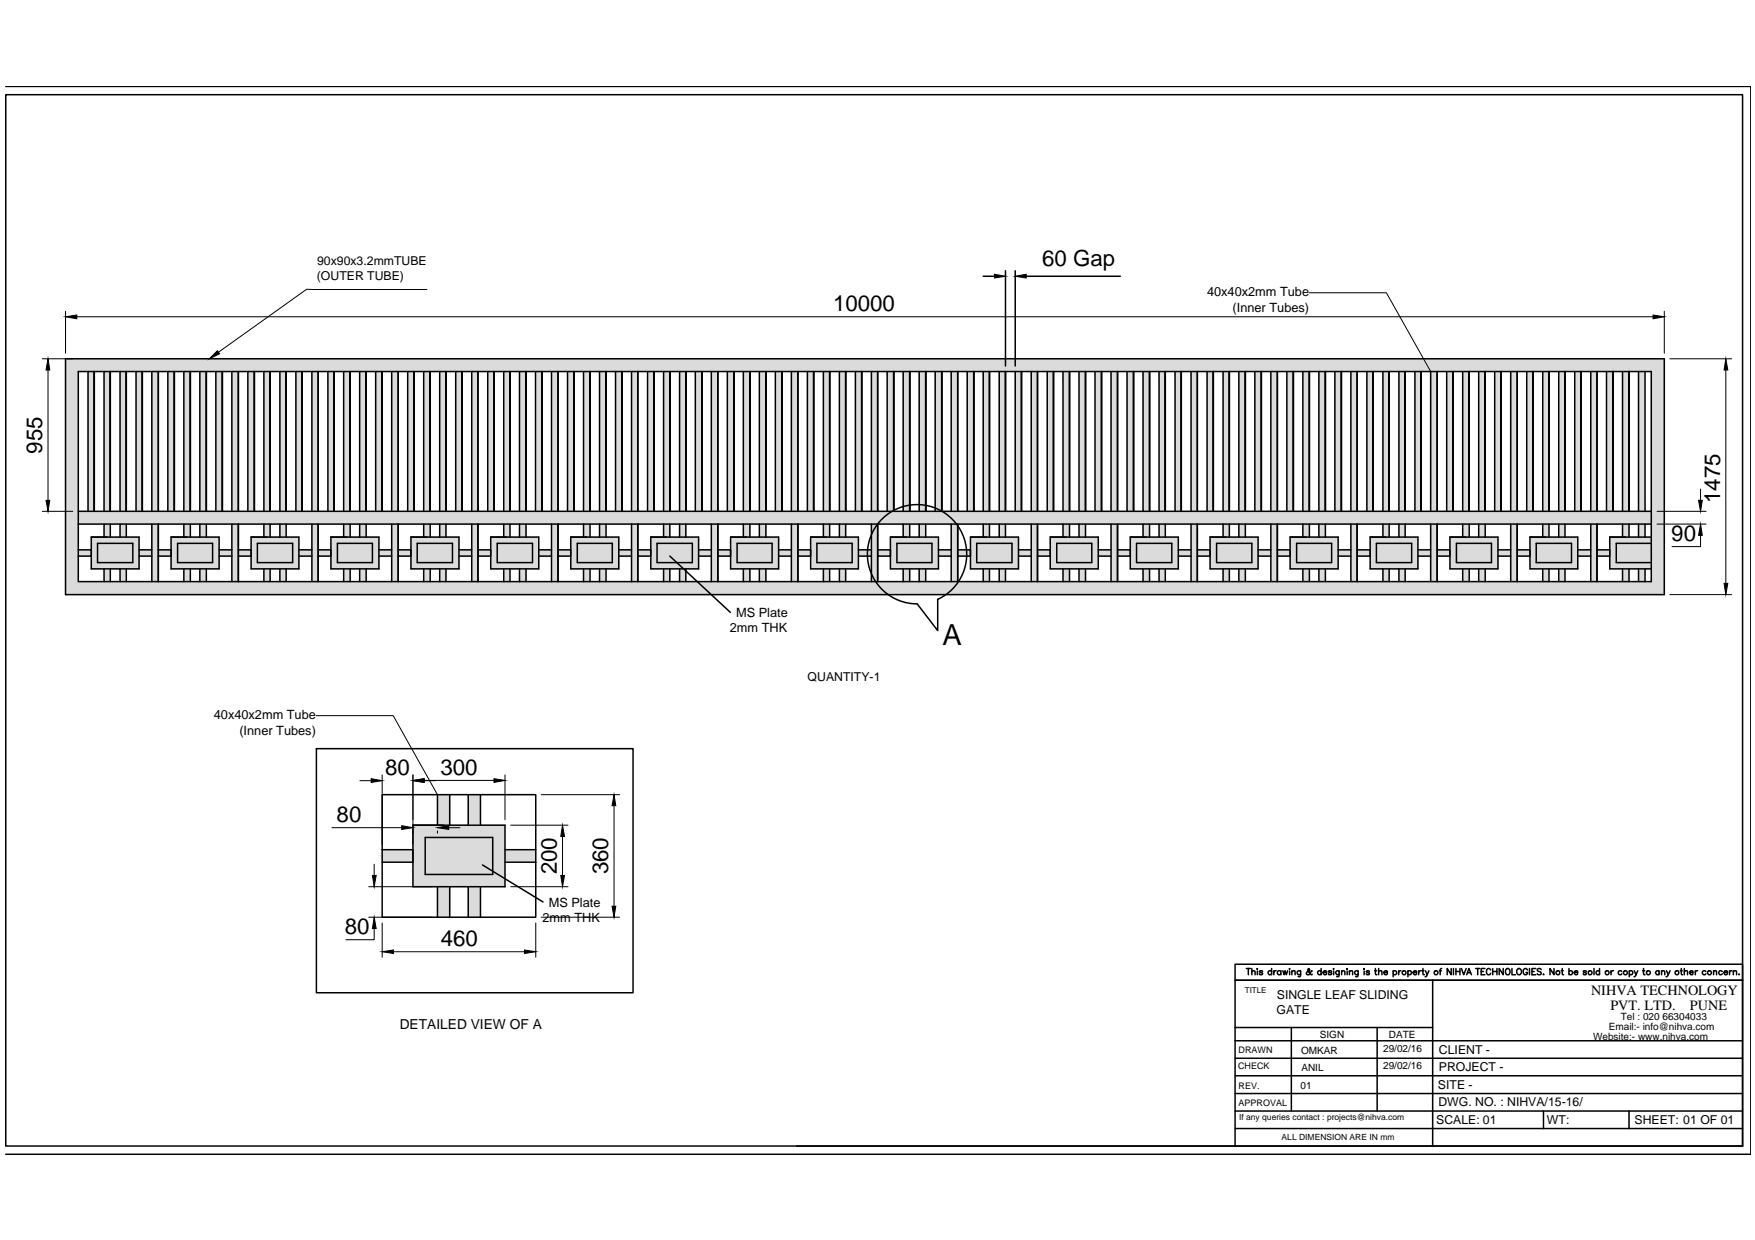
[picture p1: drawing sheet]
<svg xmlns="http://www.w3.org/2000/svg" width="297mm" height="210mm" viewBox="0 0 297 210" stroke-linecap="round" stroke-linejoin="round" font-family="sans-serif">
<defs><g id="words">
<text font-size="4.9" x="159.5" y="109.2">A</text>
<g font-size="3.8">
<text x="176.4" y="45">60 Gap</text>
<text x="141" y="52.6">10000</text>
<text x="7.1" y="76.8" transform="rotate(-90 7.1 76.8)">955</text>
<text x="291.1" y="85.2" transform="rotate(-90 291.1 85.2)">1475</text>
<text x="282.9" y="91.5">90</text>
<text x="65.2" y="131.1">80</text>
<text x="74.5" y="131.1">300</text>
<text x="57" y="139.1">80</text>
<text x="94.2" y="148" transform="rotate(-90 94.2 148)">200</text>
<text x="102.9" y="148" transform="rotate(-90 102.9 148)">360</text>
<text x="58.4" y="158.1">80</text>
<text x="74.6" y="160.1">460</text>
</g>
<g font-size="2.4">
<text x="269.3" y="168.4">NIHVA TECHNOLOGY</text>
<text x="272.6" y="171">PVT. LTD.</text>
<text x="286" y="171">PUNE</text>
</g>
<text font-size="2.3" x="67.6" y="174.1">DETAILED VIEW OF A</text>
<g font-size="2.2">
<text x="204.3" y="50.1">40x40x2mm Tube</text>
<text x="208.6" y="52.7">(Inner Tubes)</text>
<text x="123.5" y="107">2mm THK</text>
<text x="124.6" y="104.5">MS Plate</text>
<text x="36.2" y="121.7">40x40x2mm Tube</text>
<text x="40.5" y="124.4">(Inner Tubes)</text>
<text x="92.9" y="153.5">MS Plate</text>
<text x="91.8" y="156.1">2mm THK</text>
</g>
<g font-size="2.1">
<text x="53.6" y="47.4">(OUTER TUBE)</text>
<text x="53.7" y="44.9">90x90x3.2mmTUBE</text>
<text x="136.7" y="115.2">QUANTITY-1</text>
<text x="216.1" y="171.7">GATE</text>
<text x="216.1" y="169.1">SINGLE LEAF SLIDING</text>
<text x="243.5" y="178.4">CLIENT -</text>
<text x="243.4" y="184.3">SITE -</text>
<text x="243.5" y="181.3">PROJECT -</text>
<text x="243.1" y="190.3">SCALE: 01</text>
<text x="243.5" y="187.3">DWG. NO. : NIHVA/15-16/</text>
<text x="261.8" y="190.2">WT:</text>
<text x="276.6" y="190.3">SHEET: 01 OF 01</text>
</g>
<g font-size="1.7">
<text x="274.3" y="172.7">Tel : 020 66304033</text>
<text x="220.2" y="178.3">OMKAR</text>
<text x="223.4" y="175.8">SIGN</text>
<text x="234.1" y="178">29/02/16</text>
<text x="235.1" y="175.7">DATE</text>
<text x="269.6" y="176">Website:- www.nihva.com</text>
<text x="272.3" y="174.4">Email:- info@nihva.com</text>
<text x="220.1" y="184.4">01</text>
<text x="220.3" y="181.3">ANIL</text>
<text x="234.1" y="181">29/02/16</text>
</g>
<g font-size="1.5">
<text x="209.6" y="178.3">DRAWN</text>
<text x="209.5" y="180.9">CHECK</text>
<text x="209.6" y="184.3">REV.</text>
<text x="209.6" y="187.2">APPROVAL</text>
</g>
<g font-size="1.4">
<text x="210.7" y="168">TITLE</text>
<text x="209.7" y="189.6">If any queries contact : projects@nihva.com</text>
<text x="216.9" y="193">ALL DIMENSION ARE IN mm</text>
</g>
</g></defs>
<!-- layer: 0 -->
<g fill="#dbdbdb" stroke="#dbdbdb" stroke-width=".17">
<path d="M155.6 85.5h.5z"/>
<path d="M153.8 85.6l.2-.1z"/>
<path d="M156.1 85.5h.6z"/>
<path d="M152.9 85.6h.5l-.5 .2z"/>
<path d="M158.3 86l.5 .3h-.5z"/>
<path d="M158.8 86.3h.6v.2z"/>
<path d="M147.5 89.7h.5l-.5 1z"/>
<path d="M147.5 97l.3 .8h-.3z"/>
<path d="M83.4 147.5l.9 .5h-.9z"/>
<path d="M83.4 147.5h2.1v.5z"/>
<path d="M241 60.7l1.1 2.2h39.6zM241 60.7h40.7v2.2z"/>
<path d="M11.1 60.7v2.2h231zM11.1 60.7h229.9l1.1 2.2z"/>
<path d="M279.5 62.9v23.7h2.2zM279.5 62.9h2.2v23.7z"/>
<path d="M11.1 62.9v23.7h2.2zM11.1 62.9h2.2v23.7z"/>
<path d="M159.4 86.6l1 .6h119.1zM159.4 86.6h120.1v.6z"/>
<path d="M150.1 87.2h10.3l-9.4-.6zM151 86.6h8.4l1 .6z"/>
<path d="M13.3 86.6v.6h136.8zM13.3 86.6h137.7l-.9 .6z"/>
<path d="M160.4 87.2l.8 .7h118.3zM160.4 87.2h119.1v.7z"/>
<path d="M149.3 87.9h11.9l-11.1-.7zM150.1 87.2h10.3l.8 .7z"/>
<path d="M13.3 87.2v.7h136zM13.3 87.2h136.8l-.8 .7z"/>
<path d="M279.5 86.6v2.1h2.2zM279.5 86.6h2.2v2.1z"/>
<path d="M161.2 87.9l.7 .8h117.6zM161.2 87.9h118.3v.8z"/>
<path d="M149.3 87.9l-.7 .8h13.3zM149.3 87.9h11.9l.7 .8z"/>
<path d="M13.3 87.9v.8h135.3zM13.3 87.9h136l-.7 .8z"/>
<path d="M11.1 86.6v2.1h2.2zM11.1 86.6h2.2v2.1z"/>
<path d="M279.5 88.7v9.8h2.2zM279.5 88.7h2.2v9.8z"/>
<path d="M11.1 88.7v9.8h2.2zM11.1 88.7h2.2v9.8z"/>
<path d="M162.2 98.5l-.6 .8h120.1zM162.2 98.5h119.5v.8z"/>
<path d="M148.3 98.5l.5 .8h12.8zM148.3 98.5h13.9l-.6 .8z"/>
<path d="M118.1 98.5l.8 .8h29.9zM118.1 98.5h30.2l.5 .8z"/>
<path d="M161.6 99.3l-.7 .7h120.8zM161.6 99.3h120.1v.7z"/>
<path d="M148.8 99.3l.8 .7h11.3zM148.8 99.3h12.8l-.7 .7z"/>
<path d="M118.9 99.3l.8 .7h29.9zM118.9 99.3h29.9l.8 .7z"/>
<path d="M160.1 100.7h121.6l-120.8-.7zM160.9 100h120.8v.7z"/>
<path d="M149.6 100l.7 .7h9.8zM149.6 100h11.3l-.8 .7z"/>
<path d="M119.7 100l.7 .7h29.9zM119.7 100h29.9l.7 .7z"/>
<path d="M11.1 98.5v2.2h109.3zM11.1 98.5h107l2.3 2.2z"/>
<path d="M155.6 62.9v22.6h1.1zM155.6 62.9h1.1v22.6z"/>
<path d="M155.6 85.5h1.1zM155.6 85.5h1.1z"/>
<path d="M156.1 85.5h.6zM156.5 85.5l.2 .1z"/>
<path d="M155.6 85.5h.9zM155.6 85.5h.9z"/>
<path d="M152.9 62.9v22.6h1.1zM152.9 62.9h1.1v22.6z"/>
<path d="M155.6 85.5l1.1 .1zM155.6 85.5l1.1 .1z"/>
<path d="M152.9 85.5l.9 .1zM152.9 85.5h1.1z"/>
<path d="M153.4 85.6h.6zM153.8 85.6h.2z"/>
<path d="M152.9 85.6h.5zM152.9 85.6h.9z"/>
<path d="M152.9 85.8h1.1l-.6-.2zM153.4 85.6h.6v.2z"/>
<path d="M158.3 62.9v23.1h1.1zM158.3 62.9h1.1v23.1z"/>
<path d="M158.3 86l.5 .3h.6zM158.3 86h1.1v.3z"/>
<path d="M150.2 62.9v23.5h1.1zM150.2 62.9h1.1v23.5z"/>
<path d="M159.3 86.5h.1zM158.8 86.3l.6 .2z"/>
<path d="M158.3 86.3v.2h1zM158.3 86.3h.5l.5 .2z"/>
<path d="M150.2 86.4l.9 .1zM150.2 86.4h1.1l-.2 .1z"/>
<path d="M158.3 86.5h1.1zM158.3 86.5h1.1z"/>
<path d="M277.3 62.9v23.7h1.1zM277.3 62.9h1.1v23.7z"/>
<path d="M274.6 62.9v23.7h1.1zM274.6 62.9h1.1v23.7z"/>
<path d="M271.9 62.9v23.7h1.1zM271.9 62.9h1.1v23.7z"/>
<path d="M269.2 62.9v23.7h1.1zM269.2 62.9h1.1v23.7z"/>
<path d="M266.5 62.9v23.7h1.1zM266.5 62.9h1.1v23.7z"/>
<path d="M263.8 62.9v23.7h1.1zM263.8 62.9h1.1v23.7z"/>
<path d="M261.1 62.9v23.7h1.1zM261.1 62.9h1.1v23.7z"/>
<path d="M258.4 62.9v23.7h1.1zM258.4 62.9h1.1v23.7z"/>
<path d="M255.7 62.9v23.7h1.1zM255.7 62.9h1.1v23.7z"/>
<path d="M253 62.9v23.7h1.1zM253 62.9h1.1v23.7z"/>
<path d="M250.3 62.9v23.7h1.1zM250.3 62.9h1.1v23.7z"/>
<path d="M247.6 62.9v23.7h1.1zM247.6 62.9h1.1v23.7z"/>
<path d="M244.9 62.9v23.7h1.1zM244.9 62.9h1.1v23.7z"/>
<path d="M242.1 62.9v23.7h1.1zM242.1 62.9h1.1v23.7z"/>
<path d="M239.5 62.9v23.7h1zM239.5 62.9h1v23.7z"/>
<path d="M236.8 62.9v23.7h1zM236.8 62.9h1v23.7z"/>
<path d="M234.1 62.9v23.7h1zM234.1 62.9h1v23.7z"/>
<path d="M231.4 62.9v23.7h1zM231.4 62.9h1v23.7z"/>
<path d="M228.6 62.9v23.7h1.1zM228.6 62.9h1.1v23.7z"/>
<path d="M225.9 62.9v23.7h1.1zM225.9 62.9h1.1v23.7z"/>
<path d="M223.2 62.9v23.7h1.1zM223.2 62.9h1.1v23.7z"/>
<path d="M220.5 62.9v23.7h1.1zM220.5 62.9h1.1v23.7z"/>
<path d="M217.8 62.9v23.7h1.1zM217.8 62.9h1.1v23.7z"/>
<path d="M215.1 62.9v23.7h1.1zM215.1 62.9h1.1v23.7z"/>
<path d="M212.4 62.9v23.7h1.1zM212.4 62.9h1.1v23.7z"/>
<path d="M209.7 62.9v23.7h1.1zM209.7 62.9h1.1v23.7z"/>
<path d="M207 62.9v23.7h1.1zM207 62.9h1.1v23.7z"/>
<path d="M204.3 62.9v23.7h1.1zM204.3 62.9h1.1v23.7z"/>
<path d="M201.6 62.9v23.7h1zM201.6 62.9h1v23.7z"/>
<path d="M198.9 62.9v23.7h1zM198.9 62.9h1v23.7z"/>
<path d="M196.2 62.9v23.7h1zM196.2 62.9h1v23.7z"/>
<path d="M193.5 62.9v23.7h1.1zM193.5 62.9h1.1v23.7z"/>
<path d="M190.8 62.9v23.7h1.1zM190.8 62.9h1.1v23.7z"/>
<path d="M188 62.9v23.7h1.1zM188 62.9h1.1v23.7z"/>
<path d="M185.3 62.9v23.7h1.1zM185.3 62.9h1.1v23.7z"/>
<path d="M182.6 62.9v23.7h1.1zM182.6 62.9h1.1v23.7z"/>
<path d="M179.9 62.9v23.7h1.1zM179.9 62.9h1.1v23.7z"/>
<path d="M177.2 62.9v23.7h1.1zM177.2 62.9h1.1v23.7z"/>
<path d="M174.5 62.9v23.7h1.1zM174.5 62.9h1.1v23.7z"/>
<path d="M171.8 62.9v23.7h1.1zM171.8 62.9h1.1v23.7z"/>
<path d="M169.1 62.9v23.7h1.1zM169.1 62.9h1.1v23.7z"/>
<path d="M166.4 62.9v23.7h1.1zM166.4 62.9h1.1v23.7z"/>
<path d="M163.7 62.9v23.7h1.1zM163.7 62.9h1.1v23.7z"/>
<path d="M161 62.9v23.7h1.1zM161 62.9h1.1v23.7z"/>
<path d="M158.3 86.5l1.1 .1zM158.3 86.5l1.1 .1z"/>
<path d="M155.6 85.6v1h1.1zM155.6 85.6h1.1v1z"/>
<path d="M152.9 85.8v.8h1.1zM152.9 85.8h1.1v.8z"/>
<path d="M150.2 86.5l.8 .1zM150.2 86.5h.9z"/>
<path d="M147.5 62.9v23.7h1zM147.5 62.9h1v23.7z"/>
<path d="M144.8 62.9v23.7h1zM144.8 62.9h1v23.7z"/>
<path d="M142.1 62.9v23.7h1zM142.1 62.9h1v23.7z"/>
<path d="M139.4 62.9v23.7h1zM139.4 62.9h1v23.7z"/>
<path d="M136.7 62.9v23.7h1zM136.7 62.9h1v23.7z"/>
<path d="M133.9 62.9v23.7h1.1zM133.9 62.9h1.1v23.7z"/>
<path d="M131.2 62.9v23.7h1.1zM131.2 62.9h1.1v23.7z"/>
<path d="M128.5 62.9v23.7h1.1zM128.5 62.9h1.1v23.7z"/>
<path d="M125.8 62.9v23.7h1.1zM125.8 62.9h1.1v23.7z"/>
<path d="M123.1 62.9v23.7h1.1zM123.1 62.9h1.1v23.7z"/>
<path d="M120.4 62.9v23.7h1.1zM120.4 62.9h1.1v23.7z"/>
<path d="M117.7 62.9v23.7h1.1zM117.7 62.9h1.1v23.7z"/>
<path d="M115 62.9v23.7h1.1zM115 62.9h1.1v23.7z"/>
<path d="M112.3 62.9v23.7h1.1zM112.3 62.9h1.1v23.7z"/>
<path d="M109.6 62.9v23.7h1.1zM109.6 62.9h1.1v23.7z"/>
<path d="M106.9 62.9v23.7h1.1zM106.9 62.9h1.1v23.7z"/>
<path d="M104.2 62.9v23.7h1zM104.2 62.9h1v23.7z"/>
<path d="M101.5 62.9v23.7h1.1zM101.5 62.9h1.1v23.7z"/>
<path d="M98.8 62.9v23.7h1.1zM98.8 62.9h1.1v23.7z"/>
<path d="M96.1 62.9v23.7h1.1zM96.1 62.9h1.1v23.7z"/>
<path d="M93.3 62.9v23.7h1.1zM93.3 62.9h1.1v23.7z"/>
<path d="M90.6 62.9v23.7h1.1zM90.6 62.9h1.1v23.7z"/>
<path d="M87.9 62.9v23.7h1.1zM87.9 62.9h1.1v23.7z"/>
<path d="M85.3 62.9v23.7h1zM85.3 62.9h1v23.7z"/>
<path d="M82.6 62.9v23.7h1zM82.6 62.9h1v23.7z"/>
<path d="M79.8 62.9v23.7h1.1zM79.8 62.9h1.1v23.7z"/>
<path d="M77.1 62.9v23.7h1.1zM77.1 62.9h1.1v23.7z"/>
<path d="M74.4 62.9v23.7h1.1zM74.4 62.9h1.1v23.7z"/>
<path d="M71.7 62.9v23.7h1.1zM71.7 62.9h1.1v23.7z"/>
<path d="M69 62.9v23.7h1.1zM69 62.9h1.1v23.7z"/>
<path d="M66.3 62.9v23.7h1.1zM66.3 62.9h1.1v23.7z"/>
<path d="M63.6 62.9v23.7h1.1zM63.6 62.9h1.1v23.7z"/>
<path d="M60.9 62.9v23.7h1.1zM60.9 62.9h1.1v23.7z"/>
<path d="M58.2 62.9v23.7h1.1zM58.2 62.9h1.1v23.7z"/>
<path d="M55.5 62.9v23.7h1.1zM55.5 62.9h1.1v23.7z"/>
<path d="M52.8 62.9v23.7h1zM52.8 62.9h1v23.7z"/>
<path d="M50.1 62.9v23.7h1zM50.1 62.9h1v23.7z"/>
<path d="M47.4 62.9v23.7h1zM47.4 62.9h1v23.7z"/>
<path d="M44.7 62.9v23.7h1zM44.7 62.9h1v23.7z"/>
<path d="M42 62.9v23.7h1.1zM42 62.9h1.1v23.7z"/>
<path d="M39.2 62.9v23.7h1.1zM39.2 62.9h1.1v23.7z"/>
<path d="M36.5 62.9v23.7h1.1zM36.5 62.9h1.1v23.7z"/>
<path d="M33.8 62.9v23.7h1.1zM33.8 62.9h1.1v23.7z"/>
<path d="M31.1 62.9v23.7h1.1zM31.1 62.9h1.1v23.7z"/>
<path d="M28.4 62.9v23.7h1.1zM28.4 62.9h1.1v23.7z"/>
<path d="M25.7 62.9v23.7h1.1zM25.7 62.9h1.1v23.7z"/>
<path d="M23 62.9v23.7h1.1zM23 62.9h1.1v23.7z"/>
<path d="M20.3 62.9v23.7h1.1zM20.3 62.9h1.1v23.7z"/>
<path d="M17.6 62.9v23.7h1.1zM17.6 62.9h1.1v23.7z"/>
<path d="M14.9 62.9v23.7h1.1zM14.9 62.9h1.1v23.7z"/>
<path d="M277.3 88.7v2.2h1.1zM277.3 88.7h1.1v2.2z"/>
<path d="M274.6 88.7v2.2h1.1zM274.6 88.7h1.1v2.2z"/>
<path d="M263.8 88.7v2.2h1.1zM263.8 88.7h1.1v2.2z"/>
<path d="M261.1 88.7v2.2h1.1zM261.1 88.7h1.1v2.2z"/>
<path d="M250.3 88.7v2.2h1.1zM250.3 88.7h1.1v2.2z"/>
<path d="M247.6 88.7v2.2h1.1zM247.6 88.7h1.1v2.2z"/>
<path d="M236.8 88.7v2.2h1zM236.8 88.7h1v2.2z"/>
<path d="M234.1 88.7v2.2h1zM234.1 88.7h1v2.2z"/>
<path d="M223.2 88.7v2.2h1.1zM223.2 88.7h1.1v2.2z"/>
<path d="M220.5 88.7v2.2h1.1zM220.5 88.7h1.1v2.2z"/>
<path d="M272.5 90.9v1.1h7zM272.5 90.9h7v1.1z"/>
<path d="M259 90.9v1.1h8zM259 90.9h8v1.1z"/>
<path d="M245.4 90.9v1.1h8.1zM245.4 90.9h8.1v1.1z"/>
<path d="M231.9 90.9v1.1h8.1zM231.9 90.9h8.1v1.1z"/>
<path d="M218.4 90.9v1.1h8.1zM218.4 90.9h8.1v1.1z"/>
<path d="M272.5 92v1.1h1.1zM272.5 92h1.1v1.1z"/>
<path d="M269.2 88.7v4.4h1.1zM269.2 88.7h1.1v4.4z"/>
<path d="M266 92v1.1h1zM266 92h1v1.1z"/>
<path d="M255.7 88.7v4.4h1.1zM255.7 88.7h1.1v4.4z"/>
<path d="M252.4 92v1.1h1.1zM252.4 92h1.1v1.1z"/>
<path d="M245.4 92v1.1h1.1zM245.4 92h1.1v1.1z"/>
<path d="M242.1 88.7v4.4h1.1zM242.1 88.7h1.1v4.4z"/>
<path d="M238.9 92v1.1h1.1zM238.9 92h1.1v1.1z"/>
<path d="M231.9 92v1.1h1.1zM231.9 92h1.1v1.1z"/>
<path d="M228.6 88.7v4.4h1.1zM228.6 88.7h1.1v4.4z"/>
<path d="M225.4 92v1.1h1.1zM225.4 92h1.1v1.1z"/>
<path d="M218.4 92v1.1h1.1zM218.4 92h1.1v1.1z"/>
<path d="M215.1 88.7v4.4h1.1zM215.1 88.7h1.1v4.4z"/>
<path d="M272.5 93.1v.5h1.1zM272.5 93.1h1.1v.5z"/>
<path d="M270.3 93.1v.5h2.2zM270.3 93.1h2.2v.5z"/>
<path d="M269.2 93.1v.5h1.1zM269.2 93.1h1.1v.5z"/>
<path d="M267 93.1v.5h2.2zM267 93.1h2.2v.5z"/>
<path d="M266 93.1v.5h1zM266 93.1h1v.5z"/>
<path d="M256.8 93.1v.5h2.2zM256.8 93.1h2.2v.5z"/>
<path d="M255.7 93.1v.5h1.1zM255.7 93.1h1.1v.5z"/>
<path d="M253.5 93.1v.5h2.2zM253.5 93.1h2.2v.5z"/>
<path d="M252.4 93.1v.5h1.1zM252.4 93.1h1.1v.5z"/>
<path d="M245.4 93.1v.5h1.1zM245.4 93.1h1.1v.5z"/>
<path d="M243.2 93.1v.5h2.2zM243.2 93.1h2.2v.5z"/>
<path d="M242.1 93.1v.5h1.1zM242.1 93.1h1.1v.5z"/>
<path d="M240 93.1v.5h2.1zM240 93.1h2.1v.5z"/>
<path d="M231.9 93.1v.5h1.1zM231.9 93.1h1.1v.5z"/>
<path d="M229.7 93.1v.5h2.2zM229.7 93.1h2.2v.5z"/>
<path d="M228.6 93.1v.5h1.1zM228.6 93.1h1.1v.5z"/>
<path d="M226.5 93.1v.5h2.1zM226.5 93.1h2.1v.5z"/>
<path d="M218.4 93.1v.5h1.1zM218.4 93.1h1.1v.5z"/>
<path d="M216.2 93.1v.5h2.2zM216.2 93.1h2.2v.5z"/>
<path d="M272.5 93.6v.5h1.1zM272.5 93.6h1.1v.5z"/>
<path d="M270.3 93.6v.5h2.2zM270.3 93.6h2.2v.5z"/>
<path d="M269.2 93.6v.5h1.1zM269.2 93.6h1.1v.5z"/>
<path d="M267 93.6v.5h2.2zM267 93.6h2.2v.5z"/>
<path d="M266 93.6v.5h1zM266 93.6h1v.5z"/>
<path d="M256.8 93.6v.5h2.2zM256.8 93.6h2.2v.5z"/>
<path d="M255.7 93.6v.5h1.1zM255.7 93.6h1.1v.5z"/>
<path d="M253.5 93.6v.5h2.2zM253.5 93.6h2.2v.5z"/>
<path d="M252.4 93.6v.5h1.1zM252.4 93.6h1.1v.5z"/>
<path d="M245.4 93.6v.5h1.1zM245.4 93.6h1.1v.5z"/>
<path d="M243.2 93.6v.5h2.2zM243.2 93.6h2.2v.5z"/>
<path d="M242.1 93.6v.5h1.1zM242.1 93.6h1.1v.5z"/>
<path d="M240 93.6v.5h2.1zM240 93.6h2.1v.5z"/>
<path d="M238.9 93.1v1h1.1zM238.9 93.1h1.1v1z"/>
<path d="M231.9 93.6v.5h1.1zM231.9 93.6h1.1v.5z"/>
<path d="M229.7 93.6v.5h2.2zM229.7 93.6h2.2v.5z"/>
<path d="M228.6 93.6v.5h1.1zM228.6 93.6h1.1v.5z"/>
<path d="M226.5 93.6v.5h2.1zM226.5 93.6h2.1v.5z"/>
<path d="M225.4 93.1v1h1.1zM225.4 93.1h1.1v1z"/>
<path d="M216.2 93.6v.5h2.2zM216.2 93.6h2.2v.5z"/>
<path d="M215.1 93.1v1h1.1zM215.1 93.1h1.1v1z"/>
<path d="M272.5 94.1v1.1h1.1zM272.5 94.1h1.1v1.1z"/>
<path d="M266 94.1v1.1h1zM266 94.1h1v1.1z"/>
<path d="M259 92v3.2h1zM259 92h1v3.2z"/>
<path d="M252.4 94.1v1.1h1.1zM252.4 94.1h1.1v1.1z"/>
<path d="M245.4 94.1v1.1h1.1zM245.4 94.1h1.1v1.1z"/>
<path d="M238.9 94.1v1.1h1.1zM238.9 94.1h1.1v1.1z"/>
<path d="M231.9 94.1v1.1h1.1zM231.9 94.1h1.1v1.1z"/>
<path d="M225.4 94.1v1.1h1.1zM225.4 94.1h1.1v1.1z"/>
<path d="M218.4 93.6v1.6h1.1zM218.4 93.6h1.1v1.6z"/>
<path d="M272.5 95.2v1.1h7zM272.5 95.2h7v1.1z"/>
<path d="M259 95.2v1.1h8zM259 95.2h8v1.1z"/>
<path d="M245.4 95.2v1.1h8.1zM245.4 95.2h8.1v1.1z"/>
<path d="M231.9 95.2v1.1h8.1zM231.9 95.2h8.1v1.1z"/>
<path d="M218.4 95.2v1.1h8.1zM218.4 95.2h8.1v1.1z"/>
<path d="M277.3 96.3v2.2h1.1zM277.3 96.3h1.1v2.2z"/>
<path d="M274.6 96.3v2.2h1.1zM274.6 96.3h1.1v2.2z"/>
<path d="M269.2 94.1v4.4h1.1zM269.2 94.1h1.1v4.4z"/>
<path d="M263.8 96.3v2.2h1.1zM263.8 96.3h1.1v2.2z"/>
<path d="M261.1 96.3v2.2h1.1zM261.1 96.3h1.1v2.2z"/>
<path d="M255.7 94.1v4.4h1.1zM255.7 94.1h1.1v4.4z"/>
<path d="M250.3 96.3v2.2h1.1zM250.3 96.3h1.1v2.2z"/>
<path d="M247.6 96.3v2.2h1.1zM247.6 96.3h1.1v2.2z"/>
<path d="M242.1 94.1v4.4h1.1zM242.1 94.1h1.1v4.4z"/>
<path d="M236.8 96.3v2.2h1zM236.8 96.3h1v2.2z"/>
<path d="M234.1 96.3v2.2h1zM234.1 96.3h1v2.2z"/>
<path d="M228.6 94.1v4.4h1.1zM228.6 94.1h1.1v4.4z"/>
<path d="M223.2 96.3v2.2h1.1zM223.2 96.3h1.1v2.2z"/>
<path d="M220.5 96.3v2.2h1.1zM220.5 96.3h1.1v2.2z"/>
<path d="M215.1 94.1v4.4h1.1zM215.1 94.1h1.1v4.4z"/>
<path d="M74.4 88.7v2.2h1.1zM74.4 88.7h1.1v2.2z"/>
<path d="M71.7 88.7v2.2h1.1zM71.7 88.7h1.1v2.2z"/>
<path d="M60.9 88.7v2.2h1.1zM60.9 88.7h1.1v2.2z"/>
<path d="M58.2 88.7v2.2h1.1zM58.2 88.7h1.1v2.2z"/>
<path d="M47.4 88.7v2.2h1zM47.4 88.7h1v2.2z"/>
<path d="M44.7 88.7v2.2h1zM44.7 88.7h1v2.2z"/>
<path d="M33.8 88.7v2.2h1.1zM33.8 88.7h1.1v2.2z"/>
<path d="M31.1 88.7v2.2h1.1zM31.1 88.7h1.1v2.2z"/>
<path d="M20.3 88.7v2.2h1.1zM20.3 88.7h1.1v2.2z"/>
<path d="M17.6 88.7v2.2h1.1zM17.6 88.7h1.1v2.2z"/>
<path d="M69.6 90.9v1.1h8.1zM69.6 90.9h8.1v1.1z"/>
<path d="M56 90.9v1.1h8.1zM56 90.9h8.1v1.1z"/>
<path d="M42.5 90.9v1.1h8.1zM42.5 90.9h8.1v1.1z"/>
<path d="M29 90.9v1.1h8.1zM29 90.9h8.1v1.1z"/>
<path d="M15.5 90.9v1.1h8zM15.5 90.9h8v1.1z"/>
<path d="M69.6 92v1.1h1zM69.6 92h1v1.1z"/>
<path d="M66.3 88.7v4.4h1.1zM66.3 88.7h1.1v4.4z"/>
<path d="M63 92v1.1h1.1zM63 92h1.1v1.1z"/>
<path d="M56 92v1.1h1.1zM56 92h1.1v1.1z"/>
<path d="M52.8 88.7v4.4h1zM52.8 88.7h1v4.4z"/>
<path d="M49.5 92v1.1h1.1zM49.5 92h1.1v1.1z"/>
<path d="M39.2 88.7v4.4h1.1zM39.2 88.7h1.1v4.4z"/>
<path d="M29 92v1.1h1.1zM29 92h1.1v1.1z"/>
<path d="M25.7 88.7v4.4h1.1zM25.7 88.7h1.1v4.4z"/>
<path d="M69.6 93.1v.5h1zM69.6 93.1h1v.5z"/>
<path d="M67.4 93.1v.5h2.2zM67.4 93.1h2.2v.5z"/>
<path d="M66.3 93.1v.5h1.1zM66.3 93.1h1.1v.5z"/>
<path d="M64.1 93.1v.5h2.2zM64.1 93.1h2.2v.5z"/>
<path d="M63 93.1v.5h1.1zM63 93.1h1.1v.5z"/>
<path d="M56 93.1v.5h1.1zM56 93.1h1.1v.5z"/>
<path d="M53.8 93.1v.5h2.2zM53.8 93.1h2.2v.5z"/>
<path d="M52.8 93.1v.5h1zM52.8 93.1h1v.5z"/>
<path d="M50.6 93.1v.5h2.2zM50.6 93.1h2.2v.5z"/>
<path d="M49.5 93.1v.5h1.1zM49.5 93.1h1.1v.5z"/>
<path d="M40.3 93.1v.5h2.2zM40.3 93.1h2.2v.5z"/>
<path d="M39.2 93.1v.5h1.1zM39.2 93.1h1.1v.5z"/>
<path d="M13.3 93.1v.5h2.2zM13.3 93.1h2.2v.5z"/>
<path d="M69.6 93.6v.5h1zM69.6 93.6h1v.5z"/>
<path d="M67.4 93.6v.5h2.2zM67.4 93.6h2.2v.5z"/>
<path d="M66.3 93.6v.5h1.1zM66.3 93.6h1.1v.5z"/>
<path d="M64.1 93.6v.5h2.2zM64.1 93.6h2.2v.5z"/>
<path d="M63 93.6v.5h1.1zM63 93.6h1.1v.5z"/>
<path d="M56 93.6v.5h1.1zM56 93.6h1.1v.5z"/>
<path d="M53.8 93.6v.5h2.2zM53.8 93.6h2.2v.5z"/>
<path d="M52.8 93.6v.5h1zM52.8 93.6h1v.5z"/>
<path d="M50.6 93.6v.5h2.2zM50.6 93.6h2.2v.5z"/>
<path d="M49.5 93.6v.5h1.1zM49.5 93.6h1.1v.5z"/>
<path d="M40.3 93.6v.5h2.2zM40.3 93.6h2.2v.5z"/>
<path d="M39.2 93.6v.5h1.1zM39.2 93.6h1.1v.5z"/>
<path d="M37.1 93.1v1h2.1zM37.1 93.1h2.1v1z"/>
<path d="M29 93.1v1h1.1zM29 93.1h1.1v1z"/>
<path d="M26.8 93.1v1h2.2zM26.8 93.1h2.2v1z"/>
<path d="M25.7 93.1v1h1.1zM25.7 93.1h1.1v1z"/>
<path d="M23.5 93.1v1h2.2zM23.5 93.1h2.2v1z"/>
<path d="M13.3 93.6v.5h2.2zM13.3 93.6h2.2v.5z"/>
<path d="M76.6 92v3.2h1.1zM76.6 92h1.1v3.2z"/>
<path d="M69.6 94.1v1.1h1zM69.6 94.1h1v1.1z"/>
<path d="M63 94.1v1.1h1.1zM63 94.1h1.1v1.1z"/>
<path d="M56 94.1v1.1h1.1zM56 94.1h1.1v1.1z"/>
<path d="M49.5 94.1v1.1h1.1zM49.5 94.1h1.1v1.1z"/>
<path d="M42.5 92v3.2h1.1zM42.5 92h1.1v3.2z"/>
<path d="M36 92v3.2h1.1zM36 92h1.1v3.2z"/>
<path d="M29 94.1v1.1h1.1zM29 94.1h1.1v1.1z"/>
<path d="M22.5 92v3.2h1zM22.5 92h1v3.2z"/>
<path d="M15.5 92v3.2h1zM15.5 92h1v3.2z"/>
<path d="M69.6 95.2v1.1h8.1zM69.6 95.2h8.1v1.1z"/>
<path d="M56 95.2v1.1h8.1zM56 95.2h8.1v1.1z"/>
<path d="M42.5 95.2v1.1h8.1zM42.5 95.2h8.1v1.1z"/>
<path d="M29 95.2v1.1h8.1zM29 95.2h8.1v1.1z"/>
<path d="M15.5 95.2v1.1h8zM15.5 95.2h8v1.1z"/>
<path d="M74.4 96.3v2.2h1.1zM74.4 96.3h1.1v2.2z"/>
<path d="M71.7 96.3v2.2h1.1zM71.7 96.3h1.1v2.2z"/>
<path d="M66.3 94.1v4.4h1.1zM66.3 94.1h1.1v4.4z"/>
<path d="M60.9 96.3v2.2h1.1zM60.9 96.3h1.1v2.2z"/>
<path d="M58.2 96.3v2.2h1.1zM58.2 96.3h1.1v2.2z"/>
<path d="M52.8 94.1v4.4h1zM52.8 94.1h1v4.4z"/>
<path d="M47.4 96.3v2.2h1zM47.4 96.3h1v2.2z"/>
<path d="M44.7 96.3v2.2h1zM44.7 96.3h1v2.2z"/>
<path d="M39.2 94.1v4.4h1.1zM39.2 94.1h1.1v4.4z"/>
<path d="M33.8 96.3v2.2h1.1zM33.8 96.3h1.1v2.2z"/>
<path d="M31.1 96.3v2.2h1.1zM31.1 96.3h1.1v2.2z"/>
<path d="M25.7 94.1v4.4h1.1zM25.7 94.1h1.1v4.4z"/>
<path d="M20.3 96.3v2.2h1.1zM20.3 96.3h1.1v2.2z"/>
<path d="M17.6 96.3v2.2h1.1zM17.6 96.3h1.1v2.2z"/>
<path d="M147.5 88.7l1 .1zM147.5 88.7l1 .1z"/>
<path d="M161 88.7v.1h1zM161 88.7h.9l.1 .1z"/>
<path d="M147.5 88.8h1zM147.5 88.8h1z"/>
<path d="M161 88.8v.2h1.1zM161 88.8h1l.1 .2z"/>
<path d="M148.5 88.8l-.5 .9h.5zM148.5 88.8v.9z"/>
<path d="M147.5 88.8v.9h.5zM147.5 88.8h1l-.5 .9z"/>
<path d="M148 89.7l-.5 1h1zM148 89.7h.5v1z"/>
<path d="M196.2 88.7v2.2h1zM196.2 88.7h1v2.2z"/>
<path d="M193.5 88.7v2.2h1.1zM193.5 88.7h1.1v2.2z"/>
<path d="M182.6 88.7v2.2h1.1zM182.6 88.7h1.1v2.2z"/>
<path d="M179.9 88.7v2.2h1.1zM179.9 88.7h1.1v2.2z"/>
<path d="M169.1 88.7v2.2h1.1zM169.1 88.7h1.1v2.2z"/>
<path d="M166.4 88.7v2.2h1.1zM166.4 88.7h1.1v2.2z"/>
<path d="M155.6 88.7v2.2h1.1zM155.6 88.7h1.1v2.2z"/>
<path d="M152.9 88.7v2.2h1.1zM152.9 88.7h1.1v2.2z"/>
<path d="M142.1 88.7v2.2h1zM142.1 88.7h1v2.2z"/>
<path d="M139.4 88.7v2.2h1zM139.4 88.7h1v2.2z"/>
<path d="M128.5 88.7v2.2h1.1zM128.5 88.7h1.1v2.2z"/>
<path d="M125.8 88.7v2.2h1.1zM125.8 88.7h1.1v2.2z"/>
<path d="M115 88.7v2.2h1.1zM115 88.7h1.1v2.2z"/>
<path d="M112.3 88.7v2.2h1.1zM112.3 88.7h1.1v2.2z"/>
<path d="M101.5 88.7v2.2h1.1zM101.5 88.7h1.1v2.2z"/>
<path d="M98.8 88.7v2.2h1.1zM98.8 88.7h1.1v2.2z"/>
<path d="M87.9 88.7v2.2h1.1zM87.9 88.7h1.1v2.2z"/>
<path d="M85.3 88.7v2.2h1zM85.3 88.7h1v2.2z"/>
<path d="M191.3 90.9v1.1h8.1zM191.3 90.9h8.1v1.1z"/>
<path d="M177.8 90.9v1.1h8.1zM177.8 90.9h8.1v1.1z"/>
<path d="M164.3 90.9v1.1h8.1zM164.3 90.9h8.1v1.1z"/>
<path d="M150.7 90.9v1.1h8.1zM150.7 90.9h8.1v1.1z"/>
<path d="M137.2 90.9v1.1h8.1zM137.2 90.9h8.1v1.1z"/>
<path d="M123.7 90.9v1.1h8.1zM123.7 90.9h8.1v1.1z"/>
<path d="M110.2 90.9v1.1h8zM110.2 90.9h8v1.1z"/>
<path d="M96.6 90.9v1.1h8.1zM96.6 90.9h8.1v1.1z"/>
<path d="M83.1 90.9v1.1h8.1zM83.1 90.9h8.1v1.1z"/>
<path d="M198.3 92v1.1h1.1zM198.3 92h1.1v1.1z"/>
<path d="M191.3 92v1.1h1.1zM191.3 92h1.1v1.1z"/>
<path d="M188 88.7v4.4h1.1zM188 88.7h1.1v4.4z"/>
<path d="M184.8 92v1.1h1.1zM184.8 92h1.1v1.1z"/>
<path d="M177.8 92v1.1h1.1zM177.8 92h1.1v1.1z"/>
<path d="M174.5 88.7v4.4h1.1zM174.5 88.7h1.1v4.4z"/>
<path d="M171.3 92v1.1h1.1zM171.3 92h1.1v1.1z"/>
<path d="M161 89v4.1h1.1zM161 89h1.1v4.1z"/>
<path d="M150.7 92v1.1h1.1zM150.7 92h1.1v1.1z"/>
<path d="M147.5 90.7v2.4h1zM147.5 90.7h1v2.4z"/>
<path d="M144.2 92v1.1h1.1zM144.2 92h1.1v1.1z"/>
<path d="M137.2 92v1.1h1.1zM137.2 92h1.1v1.1z"/>
<path d="M133.9 88.7v4.4h1.1zM133.9 88.7h1.1v4.4z"/>
<path d="M130.7 92v1.1h1.1zM130.7 92h1.1v1.1z"/>
<path d="M123.7 92v1.1h1.1zM123.7 92h1.1v1.1z"/>
<path d="M120.4 88.7v4.4h1.1zM120.4 88.7h1.1v4.4z"/>
<path d="M117.2 92v1.1h1zM117.2 92h1v1.1z"/>
<path d="M111.2 92v1.1h6zM111.2 92h6v1.1z"/>
<path d="M110.2 92v1.1h1zM110.2 92h1v1.1z"/>
<path d="M106.9 88.7v4.4h1.1zM106.9 88.7h1.1v4.4z"/>
<path d="M103.6 92v1.1h1.1zM103.6 92h1.1v1.1z"/>
<path d="M96.6 92v1.1h1.1zM96.6 92h1.1v1.1z"/>
<path d="M93.3 88.7v4.4h1.1zM93.3 88.7h1.1v4.4z"/>
<path d="M90.1 92v1.1h1.1zM90.1 92h1.1v1.1z"/>
<path d="M79.8 88.7v4.4h1.1zM79.8 88.7h1.1v4.4z"/>
<path d="M199.4 93.1v.5h2.2zM199.4 93.1h2.2v.5z"/>
<path d="M198.3 93.1v.5h1.1zM198.3 93.1h1.1v.5z"/>
<path d="M191.3 93.1v.5h1.1zM191.3 93.1h1.1v.5z"/>
<path d="M189.1 93.1v.5h2.2zM189.1 93.1h2.2v.5z"/>
<path d="M188 93.1v.5h1.1zM188 93.1h1.1v.5z"/>
<path d="M185.9 93.1v.5h2.1zM185.9 93.1h2.1v.5z"/>
<path d="M184.8 93.1v.5h1.1zM184.8 93.1h1.1v.5z"/>
<path d="M177.8 93.1v.5h1.1zM177.8 93.1h1.1v.5z"/>
<path d="M175.6 93.1v.5h2.2zM175.6 93.1h2.2v.5z"/>
<path d="M174.5 93.1v.5h1.1zM174.5 93.1h1.1v.5z"/>
<path d="M172.4 93.1v.5h2.1zM172.4 93.1h2.1v.5z"/>
<path d="M171.3 93.1v.5h1.1zM171.3 93.1h1.1v.5z"/>
<path d="M164.3 92v1.6h1zM164.3 92h1v1.6z"/>
<path d="M163.6 93.1v.5h.7zM163.6 93.1h.7v.5z"/>
<path d="M162.1 93.1v.5h1.5zM162.1 93.1h1.5v.5z"/>
<path d="M161 93.1v.5h1.1zM161 93.1h1.1v.5z"/>
<path d="M158.8 93.1v.5h2.2zM158.8 93.1h2.2v.5z"/>
<path d="M157.7 92v1.6h1.1zM157.7 92h1.1v1.6z"/>
<path d="M150.7 93.1v.5h1.1zM150.7 93.1h1.1v.5z"/>
<path d="M148.5 93.1v.5h2.2zM148.5 93.1h2.2v.5z"/>
<path d="M147.5 93.1v.5h1zM147.5 93.1h1v.5z"/>
<path d="M146.9 93.1v.5h.6zM146.9 93.1h.6v.5z"/>
<path d="M145.3 93.1v.5h1.6zM145.3 93.1h1.6v.5z"/>
<path d="M144.2 93.1v.5h1.1zM144.2 93.1h1.1v.5z"/>
<path d="M137.2 93.1v.5h1.1zM137.2 93.1h1.1v.5z"/>
<path d="M135 93.1v.5h2.2zM135 93.1h2.2v.5z"/>
<path d="M133.9 93.1v.5h1.1zM133.9 93.1h1.1v.5z"/>
<path d="M131.8 93.1v.5h2.1zM131.8 93.1h2.1v.5z"/>
<path d="M130.7 93.1v.5h1.1zM130.7 93.1h1.1v.5z"/>
<path d="M123.7 93.1v.5h1.1zM123.7 93.1h1.1v.5z"/>
<path d="M121.5 93.1v.5h2.2zM121.5 93.1h2.2v.5z"/>
<path d="M120.4 93.1v.5h1.1zM120.4 93.1h1.1v.5z"/>
<path d="M118.2 93.1v.5h2.2zM118.2 93.1h2.2v.5z"/>
<path d="M117.2 93.1v.5h1zM117.2 93.1h1v.5z"/>
<path d="M111.2 93.1v.5h6zM111.2 93.1h6v.5z"/>
<path d="M110.2 93.1v.5h1zM110.2 93.1h1v.5z"/>
<path d="M108 93.1v.5h2.2zM108 93.1h2.2v.5z"/>
<path d="M106.9 93.1v.5h1.1zM106.9 93.1h1.1v.5z"/>
<path d="M104.7 93.1v.5h2.2zM104.7 93.1h2.2v.5z"/>
<path d="M103.6 93.1v.5h1.1zM103.6 93.1h1.1v.5z"/>
<path d="M96.6 93.1v.5h1.1zM96.6 93.1h1.1v.5z"/>
<path d="M94.4 93.1v.5h2.2zM94.4 93.1h2.2v.5z"/>
<path d="M199.4 93.6h2.2zM199.4 93.6h2.2z"/>
<path d="M198.3 93.6h1.1zM198.3 93.6h1.1z"/>
<path d="M191.3 93.6h1.1zM191.3 93.6h1.1z"/>
<path d="M189.1 93.6h2.2zM189.1 93.6h2.2z"/>
<path d="M188 93.6h1.1zM188 93.6h1.1z"/>
<path d="M185.9 93.6h2.1zM185.9 93.6h2.1z"/>
<path d="M184.8 93.6h1.1zM184.8 93.6h1.1z"/>
<path d="M177.8 93.6h1.1zM177.8 93.6h1.1z"/>
<path d="M175.6 93.6h2.2zM175.6 93.6h2.2z"/>
<path d="M174.5 93.6h1.1zM174.5 93.6h1.1z"/>
<path d="M172.4 93.6h2.1zM172.4 93.6h2.1z"/>
<path d="M171.3 93.6h1.1zM171.3 93.6h1.1z"/>
<path d="M164.3 93.6h1zM164.3 93.6h1z"/>
<path d="M163.6 93.6h.7zM163.6 93.6h.7z"/>
<path d="M158.8 93.6h2.2zM158.8 93.6h2.2z"/>
<path d="M157.7 93.6h1.1zM157.7 93.6h1.1z"/>
<path d="M150.7 93.6h1.1zM150.7 93.6h1.1z"/>
<path d="M148.5 93.6h2.2zM148.5 93.6h2.2z"/>
<path d="M147.5 93.6h1zM147.5 93.6h1z"/>
<path d="M146.9 93.6h.6zM146.9 93.6h.6z"/>
<path d="M145.3 93.6h1.6zM145.3 93.6h1.6z"/>
<path d="M144.2 93.6h1.1zM144.2 93.6h1.1z"/>
<path d="M137.2 93.6h1.1zM137.2 93.6h1.1z"/>
<path d="M135 93.6h2.2zM135 93.6h2.2z"/>
<path d="M133.9 93.6h1.1zM133.9 93.6h1.1z"/>
<path d="M131.8 93.6h2.1zM131.8 93.6h2.1z"/>
<path d="M130.7 93.6h1.1zM130.7 93.6h1.1z"/>
<path d="M123.7 93.6h1.1zM123.7 93.6h1.1z"/>
<path d="M121.5 93.6h2.2zM121.5 93.6h2.2z"/>
<path d="M120.4 93.6h1.1zM120.4 93.6h1.1z"/>
<path d="M118.2 93.6h2.2zM118.2 93.6h2.2z"/>
<path d="M117.2 93.6h1zM117.2 93.6h1z"/>
<path d="M111.2 93.6h6zM111.2 93.6h6z"/>
<path d="M110.2 93.6h1zM110.2 93.6h1z"/>
<path d="M108 93.6h2.2zM108 93.6h2.2z"/>
<path d="M106.9 93.6h1.1zM106.9 93.6h1.1z"/>
<path d="M104.7 93.6h2.2zM104.7 93.6h2.2z"/>
<path d="M103.6 93.6h1.1zM103.6 93.6h1.1z"/>
<path d="M96.6 93.6h1.1zM96.6 93.6h1.1z"/>
<path d="M94.4 93.6h2.2zM94.4 93.6h2.2z"/>
<path d="M80.9 93.1v.5h2.2zM80.9 93.1h2.2v.5z"/>
<path d="M199.4 93.6v.5h2.2zM199.4 93.6h2.2v.5z"/>
<path d="M198.3 93.6v.5h1.1zM198.3 93.6h1.1v.5z"/>
<path d="M189.1 93.6v.5h2.2zM189.1 93.6h2.2v.5z"/>
<path d="M188 93.6v.5h1.1zM188 93.6h1.1v.5z"/>
<path d="M185.9 93.6v.5h2.1zM185.9 93.6h2.1v.5z"/>
<path d="M184.8 93.6v.5h1.1zM184.8 93.6h1.1v.5z"/>
<path d="M177.8 93.6v.5h1.1zM177.8 93.6h1.1v.5z"/>
<path d="M175.6 93.6v.5h2.2zM175.6 93.6h2.2v.5z"/>
<path d="M174.5 93.6v.5h1.1zM174.5 93.6h1.1v.5z"/>
<path d="M172.4 93.6v.5h2.1zM172.4 93.6h2.1v.5z"/>
<path d="M171.3 93.6v.5h1.1zM171.3 93.6h1.1v.5z"/>
<path d="M164.3 93.6v.5h1zM164.3 93.6h1v.5z"/>
<path d="M163.6 93.6v.5h.7zM163.6 93.6h.7v.5z"/>
<path d="M162.1 93.6v.5h1.5zM162.1 93.6h1.5v.5z"/>
<path d="M161 93.6v.5h1.1zM161 93.6h1.1v.5z"/>
<path d="M158.8 93.6v.5h2.2zM158.8 93.6h2.2v.5z"/>
<path d="M157.7 93.6v.5h1.1zM157.7 93.6h1.1v.5z"/>
<path d="M150.7 93.6v.5h1.1zM150.7 93.6h1.1v.5z"/>
<path d="M148.5 93.6v.5h2.2zM148.5 93.6h2.2v.5z"/>
<path d="M147.5 93.6v.5h1zM147.5 93.6h1v.5z"/>
<path d="M146.9 93.6v.5h.6zM146.9 93.6h.6v.5z"/>
<path d="M145.3 93.6v.5h1.6zM145.3 93.6h1.6v.5z"/>
<path d="M144.2 93.6v.5h1.1zM144.2 93.6h1.1v.5z"/>
<path d="M135 93.6v.5h2.2zM135 93.6h2.2v.5z"/>
<path d="M133.9 93.6v.5h1.1zM133.9 93.6h1.1v.5z"/>
<path d="M131.8 93.6v.5h2.1zM131.8 93.6h2.1v.5z"/>
<path d="M130.7 93.6v.5h1.1zM130.7 93.6h1.1v.5z"/>
<path d="M123.7 93.6v.5h1.1zM123.7 93.6h1.1v.5z"/>
<path d="M121.5 93.6v.5h2.2zM121.5 93.6h2.2v.5z"/>
<path d="M120.4 93.6v.5h1.1zM120.4 93.6h1.1v.5z"/>
<path d="M118.2 93.6v.5h2.2zM118.2 93.6h2.2v.5z"/>
<path d="M117.2 93.6v.5h1zM117.2 93.6h1v.5z"/>
<path d="M111.2 93.6v.5h6zM111.2 93.6h6v.5z"/>
<path d="M110.2 93.6v.5h1zM110.2 93.6h1v.5z"/>
<path d="M108 93.6v.5h2.2zM108 93.6h2.2v.5z"/>
<path d="M106.9 93.6v.5h1.1zM106.9 93.6h1.1v.5z"/>
<path d="M104.7 93.6v.5h2.2zM104.7 93.6h2.2v.5z"/>
<path d="M103.6 93.6v.5h1.1zM103.6 93.6h1.1v.5z"/>
<path d="M96.6 93.6v.5h1.1zM96.6 93.6h1.1v.5z"/>
<path d="M94.4 93.6v.5h2.2zM94.4 93.6h2.2v.5z"/>
<path d="M93.3 93.1v1h1.1zM93.3 93.1h1.1v1z"/>
<path d="M91.2 93.1v1h2.1zM91.2 93.1h2.1v1z"/>
<path d="M90.1 93.1v1h1.1zM90.1 93.1h1.1v1z"/>
<path d="M80.9 93.6v.5h2.2zM80.9 93.6h2.2v.5z"/>
<path d="M79.8 93.1v1h1.1zM79.8 93.1h1.1v1z"/>
<path d="M77.7 93.1v1h2.1zM77.7 93.1h2.1v1z"/>
<path d="M198.3 94.1v1.1h1.1zM198.3 94.1h1.1v1.1z"/>
<path d="M191.3 93.6v1.6h1.1zM191.3 93.6h1.1v1.6z"/>
<path d="M184.8 94.1v1.1h1.1zM184.8 94.1h1.1v1.1z"/>
<path d="M177.8 94.1v1.1h1.1zM177.8 94.1h1.1v1.1z"/>
<path d="M171.3 94.1v1.1h1.1zM171.3 94.1h1.1v1.1z"/>
<path d="M164.3 94.1v1.1h1zM164.3 94.1h1v1.1z"/>
<path d="M157.7 94.1v1.1h1.1zM157.7 94.1h1.1v1.1z"/>
<path d="M150.7 94.1v1.1h1.1zM150.7 94.1h1.1v1.1z"/>
<path d="M144.2 94.1v1.1h1.1zM144.2 94.1h1.1v1.1z"/>
<path d="M137.2 93.6v1.6h1.1zM137.2 93.6h1.1v1.6z"/>
<path d="M130.7 94.1v1.1h1.1zM130.7 94.1h1.1v1.1z"/>
<path d="M123.7 94.1v1.1h1.1zM123.7 94.1h1.1v1.1z"/>
<path d="M117.2 94.1v1.1h1zM117.2 94.1h1v1.1z"/>
<path d="M111.2 94.1v1.1h6zM111.2 94.1h6v1.1z"/>
<path d="M110.2 94.1v1.1h1zM110.2 94.1h1v1.1z"/>
<path d="M103.6 94.1v1.1h1.1zM103.6 94.1h1.1v1.1z"/>
<path d="M96.6 94.1v1.1h1.1zM96.6 94.1h1.1v1.1z"/>
<path d="M90.1 94.1v1.1h1.1zM90.1 94.1h1.1v1.1z"/>
<path d="M83.1 92v3.2h1.1zM83.1 92h1.1v3.2z"/>
<path d="M191.3 95.2v1.1h8.1zM191.3 95.2h8.1v1.1z"/>
<path d="M177.8 95.2v1.1h8.1zM177.8 95.2h8.1v1.1z"/>
<path d="M164.3 95.2v1.1h8.1zM164.3 95.2h8.1v1.1z"/>
<path d="M150.7 95.2v1.1h8.1zM150.7 95.2h8.1v1.1z"/>
<path d="M137.2 95.2v1.1h8.1zM137.2 95.2h8.1v1.1z"/>
<path d="M123.7 95.2v1.1h8.1zM123.7 95.2h8.1v1.1z"/>
<path d="M114.6 95.2l1.1 1.1h2.5zM114.6 95.2h3.6v1.1z"/>
<path d="M110.2 95.2v1.1h5.5zM110.2 95.2h4.4l1.1 1.1z"/>
<path d="M96.6 95.2v1.1h8.1zM96.6 95.2h8.1v1.1z"/>
<path d="M83.1 95.2v1.1h8.1zM83.1 95.2h8.1v1.1z"/>
<path d="M115 96.3v.3h1.1zM115 96.3h.7l.4 .3z"/>
<path d="M147.5 94.1v2.9h1zM147.5 94.1h1v2.9z"/>
<path d="M147.5 97l.3 .8h.7zM147.5 97h1v.8z"/>
<path d="M196.2 96.3v2.2h1zM196.2 96.3h1v2.2z"/>
<path d="M193.5 96.3v2.2h1.1zM193.5 96.3h1.1v2.2z"/>
<path d="M188 94.1v4.4h1.1zM188 94.1h1.1v4.4z"/>
<path d="M182.6 96.3v2.2h1.1zM182.6 96.3h1.1v2.2z"/>
<path d="M179.9 96.3v2.2h1.1zM179.9 96.3h1.1v2.2z"/>
<path d="M174.5 94.1v4.4h1.1zM174.5 94.1h1.1v4.4z"/>
<path d="M169.1 96.3v2.2h1.1zM169.1 96.3h1.1v2.2z"/>
<path d="M166.4 96.3v2.2h1.1zM166.4 96.3h1.1v2.2z"/>
<path d="M161 94.1v4.4h1.1zM161 94.1h1.1v4.4z"/>
<path d="M155.6 96.3v2.2h1.1zM155.6 96.3h1.1v2.2z"/>
<path d="M152.9 96.3v2.2h1.1zM152.9 96.3h1.1v2.2z"/>
<path d="M147.8 97.8l.5 .7h.2zM147.8 97.8h.7v.7z"/>
<path d="M147.5 97.8v.7h.8zM147.5 97.8h.3l.5 .7z"/>
<path d="M142.1 96.3v2.2h1zM142.1 96.3h1v2.2z"/>
<path d="M139.4 96.3v2.2h1zM139.4 96.3h1v2.2z"/>
<path d="M133.9 94.1v4.4h1.1zM133.9 94.1h1.1v4.4z"/>
<path d="M128.5 96.3v2.2h1.1zM128.5 96.3h1.1v2.2z"/>
<path d="M125.8 96.3v2.2h1.1zM125.8 96.3h1.1v2.2z"/>
<path d="M120.4 94.1v4.4h1.1zM120.4 94.1h1.1v4.4z"/>
<path d="M115 96.6v1.9h1.1zM115 96.6h1.1v1.9z"/>
<path d="M112.3 96.3v2.2h1.1zM112.3 96.3h1.1v2.2z"/>
<path d="M106.9 94.1v4.4h1.1zM106.9 94.1h1.1v4.4z"/>
<path d="M101.5 96.3v2.2h1.1zM101.5 96.3h1.1v2.2z"/>
<path d="M98.8 96.3v2.2h1.1zM98.8 96.3h1.1v2.2z"/>
<path d="M93.3 94.1v4.4h1.1zM93.3 94.1h1.1v4.4z"/>
<path d="M87.9 96.3v2.2h1.1zM87.9 96.3h1.1v2.2z"/>
<path d="M85.3 96.3v2.2h1zM85.3 96.3h1v2.2z"/>
<path d="M79.8 94.1v4.4h1.1zM79.8 94.1h1.1v4.4z"/>
<path d="M209.7 88.7v2.2h1.1zM209.7 88.7h1.1v2.2z"/>
<path d="M207 88.7v2.2h1.1zM207 88.7h1.1v2.2z"/>
<path d="M204.8 90.9v1.1h8.1zM204.8 90.9h8.1v1.1z"/>
<path d="M211.9 92v1.1h1zM211.9 92h1v1.1z"/>
<path d="M201.6 88.7v4.4h1zM201.6 88.7h1v4.4z"/>
<path d="M202.6 93.1v.5h2.2zM202.6 93.1h2.2v.5z"/>
<path d="M212.9 93.1v1h2.2zM212.9 93.1h2.2v1z"/>
<path d="M211.9 93.1v1h1zM211.9 93.1h1v1z"/>
<path d="M202.6 93.6v.5h2.2zM202.6 93.6h2.2v.5z"/>
<path d="M201.6 93.1v1h1zM201.6 93.1h1v1z"/>
<path d="M211.9 94.1v1.1h1zM211.9 94.1h1v1.1z"/>
<path d="M204.8 92v3.2h1.1zM204.8 92h1.1v3.2z"/>
<path d="M204.8 95.2v1.1h8.1zM204.8 95.2h8.1v1.1z"/>
<path d="M209.7 96.3v2.2h1.1zM209.7 96.3h1.1v2.2z"/>
<path d="M207 96.3v2.2h1.1zM207 96.3h1.1v2.2z"/>
<path d="M201.6 94.1v4.4h1zM201.6 94.1h1v4.4z"/>
<path d="M70.6 92v3.2h6zM70.6 92h6v3.2z"/>
<path d="M57.1 92v3.2h5.9zM57.1 92h5.9v3.2z"/>
<path d="M43.6 92v3.2h5.9zM43.6 92h5.9v3.2z"/>
<path d="M30.1 92v3.2h5.9zM30.1 92h5.9v3.2z"/>
<path d="M16.5 92v3.2h6zM16.5 92h6v3.2z"/>
<path d="M273.6 92v3.2h5.9zM273.6 92h5.9v3.2z"/>
<path d="M260 92v3.2h6zM260 92h6v3.2z"/>
<path d="M246.5 92v3.2h5.9zM246.5 92h5.9v3.2z"/>
<path d="M233 92v3.2h5.9zM233 92h5.9v3.2z"/>
<path d="M219.5 92v3.2h5.9zM219.5 92h5.9v3.2z"/>
<path d="M205.9 92v3.2h6zM205.9 92h6v3.2z"/>
<path d="M192.4 92v3.2h5.9zM192.4 92h5.9v3.2z"/>
<path d="M178.9 92v3.2h5.9zM178.9 92h5.9v3.2z"/>
<path d="M165.3 92v3.2h6zM165.3 92h6v3.2z"/>
<path d="M151.8 92v3.2h5.9zM151.8 92h5.9v3.2z"/>
<path d="M138.3 92v3.2h5.9zM138.3 92h5.9v3.2z"/>
<path d="M124.8 92v3.2h5.9zM124.8 92h5.9v3.2z"/>
<path d="M97.7 92v3.2h5.9zM97.7 92h5.9v3.2z"/>
<path d="M84.2 92v3.2h5.9zM84.2 92h5.9v3.2z"/>
<path d="M79.2 134.5v5.2h2.1zM79.2 134.5h2.1v5.2z"/>
<path d="M74 134.5v5.2h2.1zM74 134.5h2.1v5.2z"/>
<path d="M69.9 139.7v2.1h15.6zM69.9 139.7h15.6v2.1z"/>
<path d="M83.4 141.8v2h2.1zM83.4 141.8h2.1v2z"/>
<path d="M72 141.8v2h11.4zM72 141.8h11.4v2z"/>
<path d="M83.4 143.8v1.1h2.1zM83.4 143.8h2.1v1.1z"/>
<path d="M72 143.8v1.1h11.4zM72 143.8h11.4v1.1z"/>
<path d="M64.7 143.8v1.1h5.2zM64.7 143.8h5.2v1.1z"/>
<path d="M85.5 143.8v2.2h5.2zM85.5 143.8h5.2v2.2z"/>
<path d="M83.4 144.9v1.1h2.1zM83.4 144.9h2.1v1.1z"/>
<path d="M72 144.9v1.1h11.4zM72 144.9h11.4v1.1z"/>
<path d="M69.9 141.8v4.2h2.1zM69.9 141.8h2.1v4.2z"/>
<path d="M64.7 144.9v1.1h5.2zM64.7 144.9h5.2v1.1z"/>
<path d="M83.4 146v1.5h2.1zM83.4 146h2.1v1.5z"/>
<path d="M72 146v1.5h11.4zM72 146h11.4v1.5z"/>
<path d="M69.9 146v1.5h2.1zM69.9 146h2.1v1.5z"/>
<path d="M83.4 147.5l.9 .5h1.2zM84.3 148h1.2v.7z"/>
<path d="M72 147.5v.5h11.4zM72 147.5h11.4v.5z"/>
<path d="M69.9 147.5v.5h2.1zM69.9 147.5h2.1v.5z"/>
<path d="M69.9 148v.7h15.6zM69.9 148h14.4l1.2 .7z"/>
<path d="M69.9 148.7v1.4h15.6zM69.9 148.7h15.6v1.4z"/>
<path d="M74 150.1v5.2h2.1zM74 150.1h2.1v5.2z"/>
<path d="M79.2 150.1v5.2h2.1zM79.2 150.1h2.1v5.2z"/>
</g>
<g fill="none" stroke="#000" stroke-width=".25">
<path d="M1 16h293.9v178h-293.9zM1 14.6h295.3v180.8h-295.3M166.4 46.8h1.9M170.2 45.8v16.2M171.8 45.8v16.2M173.7 46.8h15.9M11.1 60.7h270.6v40h-270.6zM13.3 62.9h266.2v35.6h-266.2zM14.9 62.9v23.7M16 62.9v23.7v-23.7M17.6 62.9v23.7M18.7 62.9v23.7v-23.7"/>
<path d="M20.3 62.9v23.7M21.4 62.9v23.7v-23.7M23 62.9v23.7M24.1 62.9v23.7v-23.7M25.7 62.9v23.7M26.8 62.9v23.7M28.4 62.9v23.7M29.5 62.9v23.7v-23.7M31.1 62.9v23.7M32.2 62.9v23.7v-23.7M33.8 62.9v23.7M34.9 62.9v23.7v-23.7"/>
<path d="M36.5 62.9v23.7M37.6 62.9v23.7v-23.7M39.2 62.9v23.7M40.3 62.9v23.7M42 62.9v23.7M43.1 62.9v23.7v-23.7M44.7 62.9v23.7M45.7 62.9v23.7v-23.7M47.4 62.9v23.7M48.4 62.9v23.7v-23.7M50.1 62.9v23.7M51.1 62.9v23.7v-23.7"/>
<path d="M52.8 62.9v23.7M53.8 62.9v23.7M55.5 62.9v23.7M56.6 62.9v23.7v-23.7M58.2 62.9v23.7M59.3 62.9v23.7v-23.7M60.9 62.9v23.7M62 62.9v23.7v-23.7M63.6 62.9v23.7M64.7 62.9v23.7v-23.7M66.3 62.9v23.7M67.4 62.9v23.7"/>
<path d="M69 62.9v23.7M70.1 62.9v23.7v-23.7M71.7 62.9v23.7M72.8 62.9v23.7v-23.7M74.4 62.9v23.7M75.5 62.9v23.7v-23.7M77.1 62.9v23.7M78.2 62.9v23.7v-23.7M79.8 62.9v23.7M80.9 62.9v23.7M82.6 62.9v23.7M83.6 62.9v23.7v-23.7"/>
<path d="M85.3 62.9v23.7M86.3 62.9v23.7v-23.7M87.9 62.9v23.7M89 62.9v23.7v-23.7M90.6 62.9v23.7M91.7 62.9v23.7v-23.7M93.3 62.9v23.7M94.4 62.9v23.7M96.1 62.9v23.7M97.2 62.9v23.7v-23.7M98.8 62.9v23.7M99.9 62.9v23.7v-23.7"/>
<path d="M101.5 62.9v23.7M102.6 62.9v23.7v-23.7M104.2 62.9v23.7M105.2 62.9v23.7v-23.7M106.9 62.9v23.7M108 62.9v23.7M109.6 62.9v23.7M110.7 62.9v23.7v-23.7M112.3 62.9v23.7M113.4 62.9v23.7v-23.7M115 62.9v23.7M116.1 62.9v23.7v-23.7"/>
<path d="M117.7 62.9v23.7M118.8 62.9v23.7v-23.7M120.4 62.9v23.7M121.5 62.9v23.7M123.1 62.9v23.7M124.2 62.9v23.7v-23.7M125.8 62.9v23.7M126.9 62.9v23.7v-23.7M128.5 62.9v23.7M129.6 62.9v23.7v-23.7M131.2 62.9v23.7M132.3 62.9v23.7v-23.7"/>
<path d="M133.9 62.9v23.7M135 62.9v23.7M136.7 62.9v23.7M137.7 62.9v23.7v-23.7M139.4 62.9v23.7M140.4 62.9v23.7v-23.7M142.1 62.9v23.7M143.1 62.9v23.7v-23.7M144.8 62.9v23.7M145.8 62.9v23.7v-23.7M147.5 62.9v23.7M148.5 62.9v23.7"/>
<path d="M150.2 62.9v23.7M151.3 62.9v23.7v-23.7M152.9 62.9v23.7M154 62.9v23.7v-23.7M155.6 62.9v23.7M156.7 62.9v23.7v-23.7M158.3 62.9v23.7M159.4 62.9v23.7v-23.7M161 62.9v23.7M162.1 62.9v23.7M163.7 62.9v23.7M164.8 62.9v23.7v-23.7"/>
<path d="M166.4 62.9v23.7M167.5 62.9v23.7v-23.7M169.1 62.9v23.7M170.2 62.9v23.7v-23.7M171.8 62.9v23.7M172.9 62.9v23.7v-23.7M174.5 62.9v23.7M175.6 62.9v23.7M177.2 62.9v23.7M178.3 62.9v23.7v-23.7M179.9 62.9v23.7M181 62.9v23.7v-23.7"/>
<path d="M182.6 62.9v23.7M183.7 62.9v23.7v-23.7M185.3 62.9v23.7M186.4 62.9v23.7v-23.7M188 62.9v23.7M189.1 62.9v23.7M190.8 62.9v23.7M191.9 62.9v23.7v-23.7M193.5 62.9v23.7M194.6 62.9v23.7v-23.7M196.2 62.9v23.7M197.2 62.9v23.7v-23.7"/>
<path d="M198.9 62.9v23.7M199.9 62.9v23.7v-23.7M201.6 62.9v23.7M202.6 62.9v23.7M204.3 62.9v23.7M205.4 62.9v23.7v-23.7M207 62.9v23.7M208.1 62.9v23.7v-23.7M209.7 62.9v23.7M210.8 62.9v23.7v-23.7M212.4 62.9v23.7M213.5 62.9v23.7v-23.7"/>
<path d="M215.1 62.9v23.7M216.2 62.9v23.7M217.8 62.9v23.7M218.9 62.9v23.7v-23.7M220.5 62.9v23.7M221.6 62.9v23.7v-23.7M223.2 62.9v23.7M224.3 62.9v23.7v-23.7M225.9 62.9v23.7M227 62.9v23.7v-23.7M228.6 62.9v23.7M229.7 62.9v23.7"/>
<path d="M231.4 62.9v23.7M232.4 62.9v23.7v-23.7M234.1 62.9v23.7M235.1 62.9v23.7v-23.7M236.8 62.9v23.7M237.8 62.9v23.7v-23.7M239.5 62.9v23.7M240.5 62.9v23.7v-23.7M242.1 62.9v23.7M243.2 62.9v23.7M244.9 62.9v23.7M246 62.9v23.7v-23.7"/>
<path d="M247.6 62.9v23.7M248.7 62.9v23.7v-23.7M250.3 62.9v23.7M251.4 62.9v23.7v-23.7M253 62.9v23.7M254.1 62.9v23.7v-23.7M255.7 62.9v23.7M256.8 62.9v23.7M258.4 62.9v23.7M259.5 62.9v23.7v-23.7M261.1 62.9v23.7M262.2 62.9v23.7v-23.7"/>
<path d="M263.8 62.9v23.7M264.9 62.9v23.7v-23.7M266.5 62.9v23.7M267.6 62.9v23.7v-23.7M269.2 62.9v23.7M270.3 62.9v23.7M271.9 62.9v23.7M273 62.9v23.7M274.6 62.9v23.7M275.7 62.9v23.7M277.3 62.9v23.7M278.4 62.9v23.7"/>
<path d="M13.3 93.1h2.2v1h-2.2M13.3 88.7h266.2M13.3 86.6h266.2M15.5 90.9h8v5.4h-8zM16.5 92h6v3.2h-6zM17.6 88.7v2.2M17.6 96.3v2.2M18.7 88.7v2.2M18.7 96.3v2.2M20.3 88.7v2.2M20.3 96.3v2.2M21.4 88.7v2.2"/>
<path d="M21.4 96.3v2.2M23.5 93.1h2.2M23.5 94.1h2.2M25.7 88.7v9.8M26.8 93.1h2.2v1h-2.2M26.8 88.7v9.8M29 90.9h8.1v5.4h-8.1zM30.1 92h5.9v3.2h-5.9zM31.1 88.7v2.2M31.1 96.3v2.2M32.2 88.7v2.2M32.2 96.3v2.2"/>
<path d="M33.8 88.7v2.2M33.8 96.3v2.2M34.9 88.7v2.2M34.9 96.3v2.2M37.1 93.1h2.1M37.1 94.1h2.1M39.2 88.7v9.8M40.3 93.1h2.2v1h-2.2M40.3 88.7v9.8M42.5 90.9h8.1v5.4h-8.1zM43.6 92h5.9v3.2h-5.9zM44.7 88.7v2.2"/>
<path d="M44.7 96.3v2.2M45.7 88.7v2.2M45.7 96.3v2.2M47.4 88.7v2.2M47.4 96.3v2.2M48.4 88.7v2.2M48.4 96.3v2.2M50.6 93.1h2.2M50.6 94.1h2.2M52.8 88.7v9.8M53.8 93.1h2.2v1h-2.2M53.8 88.7v9.8"/>
<path d="M56 90.9h8.1v5.4h-8.1zM57.1 92h5.9v3.2h-5.9zM58.2 88.7v2.2M58.2 96.3v2.2M59.3 88.7v2.2M59.3 96.3v2.2M60.9 88.7v2.2M60.9 96.3v2.2M62 88.7v2.2M62 96.3v2.2M64.1 93.1h2.2M64.1 94.1h2.2"/>
<path d="M66.3 88.7v9.8M67.4 93.1h2.2v1h-2.2M67.4 88.7v9.8M69.6 90.9h8.1v5.4h-8.1zM70.6 92h6v3.2h-6zM71.7 88.7v2.2M71.7 96.3v2.2M72.8 88.7v2.2M72.8 96.3v2.2M74.4 88.7v2.2M74.4 96.3v2.2M75.5 88.7v2.2"/>
<path d="M75.5 96.3v2.2M77.7 93.1h2.1M77.7 94.1h2.1M79.8 88.7v9.8M80.9 93.1h2.2v1h-2.2M80.9 88.7v9.8M83.1 90.9h8.1v5.4h-8.1zM84.2 92h5.9v3.2h-5.9zM85.3 88.7v2.2M85.3 96.3v2.2M86.3 88.7v2.2M86.3 96.3v2.2"/>
<path d="M87.9 88.7v2.2M87.9 96.3v2.2M89 88.7v2.2M89 96.3v2.2M91.2 93.1h2.1M91.2 94.1h2.1M93.3 88.7v9.8M94.4 93.1h2.2v1h-2.2M94.4 88.7v9.8M96.6 90.9h8.1v5.4h-8.1zM97.7 92h5.9v3.2h-5.9zM98.8 88.7v2.2"/>
<path d="M98.8 96.3v2.2M99.9 88.7v2.2M99.9 96.3v2.2M101.5 88.7v2.2M101.5 96.3v2.2M102.6 88.7v2.2M102.6 96.3v2.2M104.7 93.1h2.2M104.7 94.1h2.2M106.9 88.7v9.8M108 93.1h2.2v1h-2.2M108 88.7v9.8"/>
<path d="M110.2 90.9h8v5.4h-8zM111.2 92h6v3.2h-6zM112.3 88.7v2.2M112.3 96.3v2.2M113.4 88.7v2.2M113.4 96.3v2.2M113.4 94.1l10.2 9.6M115 88.7v2.2M115 96.3v2.2M116.1 88.7v2.2M116.1 96.3v2.2M118.2 93.1h2.2"/>
<path d="M118.2 94.1h2.2M120.4 88.7v9.8M121.5 93.1h2.2v1h-2.2M121.5 88.7v9.8M123.7 90.9h8.1v5.4h-8.1zM124.8 92h5.9v3.2h-5.9zM125.8 88.7v2.2M125.8 96.3v2.2M126.9 88.7v2.2M126.9 96.3v2.2M128.5 88.7v2.2M128.5 96.3v2.2"/>
<path d="M129.6 88.7v2.2M129.6 96.3v2.2M131.8 93.1h2.1M131.8 94.1h2.1M133.9 88.7v9.8M135 93.1h2.2v1h-2.2M135 88.7v9.8M137.2 90.9h8.1v5.4h-8.1zM138.3 92h5.9v3.2h-5.9zM139.4 88.7v2.2M139.4 96.3v2.2M140.4 88.7v2.2"/>
<path d="M140.4 96.3v2.2M142.1 88.7v2.2M142.1 96.3v2.2M143.1 88.7v2.2M143.1 96.3v2.2M145.3 93.1h2.2M145.3 94.1h2.2M147.5 88.7v9.8M148.5 93.1h2.2v1h-2.2M148.5 88.7v9.8M150.7 90.9h8.1v5.4h-8.1zM151.8 92h5.9v3.2h-5.9z"/>
<path d="M152.9 88.7v2.2M152.9 96.3v2.2M154 88.7v2.2M154 96.3v2.2M155.6 88.7v2.2M155.6 96.3v2.2M156.7 88.7v2.2M156.7 96.3v2.2M158.8 93.1h2.2M158.8 94.1h2.2M161 88.7v9.8M162.1 93.1h2.2v1h-2.2"/>
<path d="M162.1 88.7v9.8M164.3 90.9h8.1v5.4h-8.1zM165.3 92h6v3.2h-6zM166.4 88.7v2.2M166.4 96.3v2.2M167.5 88.7v2.2M167.5 96.3v2.2M169.1 88.7v2.2M169.1 96.3v2.2M170.2 88.7v2.2M170.2 96.3v2.2M172.4 93.1h2.1"/>
<path d="M172.4 94.1h2.1M174.5 88.7v9.8M175.6 93.1h2.2v1h-2.2M175.6 88.7v9.8M177.8 90.9h8.1v5.4h-8.1zM178.9 92h5.9v3.2h-5.9zM179.9 88.7v2.2M179.9 96.3v2.2M181 88.7v2.2M181 96.3v2.2M182.6 88.7v2.2M182.6 96.3v2.2"/>
<path d="M183.7 88.7v2.2M183.7 96.3v2.2M185.9 93.1h2.1M185.9 94.1h2.1M188 88.7v9.8M189.1 93.1h2.2v1h-2.2M189.1 88.7v9.8M191.3 90.9h8.1v5.4h-8.1zM192.4 92h5.9v3.2h-5.9zM193.5 88.7v2.2M193.5 96.3v2.2M194.6 88.7v2.2"/>
<path d="M194.6 96.3v2.2M196.2 88.7v2.2M196.2 96.3v2.2M197.2 88.7v2.2M197.2 96.3v2.2M199.4 93.1h2.2M199.4 94.1h2.2M201.6 88.7v9.8M202.6 93.1h2.2v1h-2.2M202.6 88.7v9.8M204.8 90.9h8.1v5.4h-8.1zM205.9 92h6v3.2h-6z"/>
<path d="M207 88.7v2.2M207 96.3v2.2M208.1 88.7v2.2M208.1 96.3v2.2M209.7 88.7v2.2M209.7 96.3v2.2M210.8 88.7v2.2M210.8 96.3v2.2M212.9 93.1h2.2M212.9 94.1h2.2M215.1 88.7v9.8M216.2 93.1h2.2v1h-2.2"/>
<path d="M216.2 88.7v9.8M218.4 90.9h8.1v5.4h-8.1zM219.5 92h5.9v3.2h-5.9zM220.5 88.7v2.2M220.5 96.3v2.2M221.6 88.7v2.2M221.6 96.3v2.2M223.2 88.7v2.2M223.2 96.3v2.2M224.3 88.7v2.2M224.3 96.3v2.2M226.5 93.1h2.1"/>
<path d="M226.5 94.1h2.1M228.6 88.7v9.8M229.7 93.1h2.2v1h-2.2M229.7 88.7v9.8M231.9 90.9h8.1v5.4h-8.1zM233 92h5.9v3.2h-5.9zM234.1 88.7v2.2M234.1 96.3v2.2M235.1 88.7v2.2M235.1 96.3v2.2M236.8 88.7v2.2M236.8 96.3v2.2"/>
<path d="M237.8 88.7v2.2M237.8 96.3v2.2M240 93.1h2.1M240 94.1h2.1M242.1 88.7v9.8M243.2 93.1h2.2v1h-2.2M243.2 88.7v9.8M245.4 90.9h8.1v5.4h-8.1zM246.5 92h5.9v3.2h-5.9zM247.6 88.7v2.2M247.6 96.3v2.2M248.7 88.7v2.2"/>
<path d="M248.7 96.3v2.2M250.3 88.7v2.2M250.3 96.3v2.2M251.4 88.7v2.2M251.4 96.3v2.2M253.5 93.1h2.2M253.5 94.1h2.2M255.7 88.7v9.8M256.8 93.1h2.2v1h-2.2M256.8 88.7v9.8M259 90.9h8v5.4h-8zM260 92h6v3.2h-6z"/>
<path d="M261.1 88.7v2.2M261.1 96.3v2.2M262.2 88.7v2.2M262.2 96.3v2.2M263.8 88.7v2.2M263.8 96.3v2.2M264.9 88.7v2.2M264.9 96.3v2.2M267 93.1h2.2M267 94.1h2.2M269.2 88.7v9.8M270.3 93.1h2.2v1h-2.2"/>
<path d="M270.3 88.7v9.8M273.6 92h5.9v3.2h-5.9zM274.6 88.7v2.2M274.6 96.3v2.2M275.7 88.7v2.2M275.7 96.3v2.2M277.3 88.7v2.2M277.3 96.3v2.2M278.4 88.7v2.2M278.4 96.3v2.2M279.5 90.9h-7v5.4h7M158.7 101.5a8.4 8.4 0 0 0 2.3-13.7 8.4 8.4 0 0 0-13.6 2.9 8.4 8.4 0 0 0 7.8 11.5"/>
<path d="M158.7 101.5v5.3l-3.5-4.6M53.6 126.7h53.5v41.3h-53.5zM64.7 134.5h26v20.8h-26zM69.9 139.7h15.6v10.4h-15.6zM74 134.5v5.2M76.1 134.5v5.2M79.2 134.5v5.2M81.3 134.5v5.2M64.7 143.8h5.2v2.2h-5.2M72 141.8h11.4v6.2h-11.4zM74 150.1v5.2M76.1 150.1v5.2"/>
<path d="M79.2 150.1v5.2M81.3 150.1v5.2M81.7 146.4l10.2 6.3M85.5 143.8h5.2M85.5 146h5.2M209 179.1h85.9M209 176.2h85.9M209 173.9h33.5M210.9 163.9h.7M211.3 163.9v1.1M211.9 164.5l.2-.2 .2 .1 .1 .6M211.9 163.9v1.1"/>
<path d="M212.8 163.9v.2zM212.8 164.4v.6M213.7 164.5l-.2-.2-.4 .2 .6 .2v.3h-.3l-.3-.2M215.2 164.5a.33 .33 0 0 0-.5-.1 .33 .33 0 0 0 0 .5 .33 .33 0 0 0 .5-.1M215.2 163.9v1.1M215.6 164.3v.7M216 164.3l-.3 .1-.1 .2M216.8 164.5a.33 .33 0 0 0-.5-.1 .33 .33 0 0 0 0 .5 .33 .33 0 0 0 .5-.1M216.8 164.3v.7M217.1 164.3l.2 .7 .2-.7 .2 .7 .2-.7M218.3 163.9v.2zM218.3 164.4v.6"/>
<path d="M218.6 173.9v14.2M218.7 164.5l.2-.2 .3 .1v.6M218.7 164.3v.7M220.1 164.3v1h-.4M220.1 164.5a.33 .33 0 0 0-.5-.1 .33 .33 0 0 0 0 .5 .33 .33 0 0 0 .5-.1M222.1 164.4l-.1-.1a.66 .66 0 0 1-.9 .6l.1-.4 .4-.2 .1-.2-.2-.2-.1 .2v.3l.5 .6 .2-.1M223.6 164.5a.33 .33 0 0 0-.5-.1 .33 .33 0 0 0 0 .5 .33 .33 0 0 0 .5-.1M223.6 163.9v1.1M223.9 164.6h.6v-.1a.32 .32 0 0 0-.4-.1 .32 .32 0 0 0 0 .5 .32 .32 0 0 0 .4-.1M225.4 164.5l-.2-.2-.4 .2 .5 .2v.3h-.3l-.2-.2M225.7 163.9v.2zM225.7 164.4v.6"/>
<path d="M226.7 164.3l-.1 1h-.4M226.7 164.5a.34 .34 0 0 0-.5-.1 .34 .34 0 0 0-.1 .5 .34 .34 0 0 0 .5 .1l.1-.2M227.1 164.5l.2-.2 .2 .1 .1 .6M227.1 164.3v.7M228 163.9v.2zM228 164.4v.6M228.4 164.5l.2-.2 .3 .1v.6M228.4 164.3v.7M229.9 164.3l-.1 1h-.4M229.9 164.5a.33 .33 0 0 0-.5-.1 .33 .33 0 0 0 0 .5 .33 .33 0 0 0 .5-.1M230.9 163.9v.2zM230.9 164.4v.6"/>
<path d="M231.8 164.5l-.2-.2-.4 .2 .5 .2v.3h-.3l-.2-.2M232.7 164.3h.3M232.8 163.9v.9v.2h.2M233.1 173.9v14.2M233.3 164.5l.3-.2 .2 .1 .1 .6M233.3 163.9v1.1M234.2 164.6h.6a.3 .3 0 0 0-.3-.3 .3 .3 0 0 0-.3 .3l.3 .4 .3-.2M235.8 164.5a.33 .33 0 0 1 .5-.1 .33 .33 0 0 1 0 .5 .33 .33 0 0 1-.5-.1M235.8 164.3v1M236.7 164.3v.7M237.1 164.3l-.3 .2-.1 .1M238.3 164.5a.33 .33 0 0 1 .5-.1 .33 .33 0 0 1 0 .5 .33 .33 0 0 1-.5-.1"/>
<path d="M238.3 164.3v1M239.2 164.6h.6v-.1a.32 .32 0 0 0-.5-.1 .32 .32 0 0 0 0 .5 .32 .32 0 0 0 .5-.1M240.1 164.3v.7M240.5 164.3l-.2 .1-.2 .2M240.7 164.3h.3M240.8 163.9v.9l.1 .2h.2M241.3 164.3l.3 .7 .3-.7M241.6 165l-.1 .2-.3 .1M242.5 165.9v28.1M243.6 164.3h.4M244 163.9l-.2 .3v.8M245.6 163.9v1.1l-.7-1.1v1.1"/>
<path d="M246 163.9v1.1M246.4 163.9v1.1M246.4 164.5h.7M247.1 163.9v1.1M247.4 163.9l.3 1.1 .5-1.1M248.2 165l.4-1.1 .4 1.1M248.4 164.7h.5M249.8 163.9h.6M250.1 163.9v1.1M250.7 164.5h.4M251.3 163.9h-.6v1.1h.6M252.3 164.2a.37 .37 0 0 0-.4-.3 .37 .37 0 0 0-.3 .5v.2a.37 .37 0 0 0 .3 .4 .37 .37 0 0 0 .4-.3"/>
<path d="M252.6 164.5h.8M252.6 163.9v1.1M253.4 163.9v1.1M254.4 163.9v1.1l-.7-1.1v1.1M254.9 164.1a.37 .37 0 0 1 .4-.1 .37 .37 0 0 1 .3 .4v.2a.38 .38 0 0 1-.4 .4 .38 .38 0 0 1-.4-.4zM255.9 163.9v1.1h.6M256.8 164.1a.47 .47 0 0 1 .7 .1 .47 .47 0 0 1-.1 .6l-.1 .2a.51 .51 0 0 1-.6-.3 .51 .51 0 0 1 .1-.6zM258.5 164.2a.37 .37 0 0 0-.4-.3 .37 .37 0 0 0-.3 .5v.2a.36 .36 0 0 0 .4 .4 .36 .36 0 0 0 .3-.4h-.2M258.9 163.9v1.1M259.3 164.5h.4M259.9 163.9h-.6v1.1h.6M260.9 164.1a.37 .37 0 0 0-.4-.2 .37 .37 0 0 0-.3 .3l.1 .2 .5 .1 .1 .2-.1 .3h-.2h-.3l-.1-.2"/>
<path d="M261.2 165h.1zM263 163.9v1.1l-.7-1.1v1.1M264.2 164.3h.4M264.4 163.9v.9l.1 .2h.1M265.6 164.5a.33 .33 0 0 1 .4-.1 .33 .33 0 0 1 0 .5 .33 .33 0 0 1-.4-.1M265.6 163.9v1.1M266.4 164.6h.6a.3 .3 0 0 0-.3-.3 .3 .3 0 0 0-.3 .3l.3 .4 .3-.2M268.5 164.5l-.2-.2-.3 .2 .5 .3-.1 .2h-.3l-.1-.2M269.8 163.9v1.1M270.7 164.5a.33 .33 0 0 0-.5-.1 .33 .33 0 0 0 0 .5 .33 .33 0 0 0 .5-.1M270.7 163.9v1.1M272.7 164.3v.7"/>
<path d="M273.1 164.3l-.4 .2v.1M274.5 164.5a.33 .33 0 0 0-.5-.1 .33 .33 0 0 0 0 .5 .33 .33 0 0 0 .5-.1M275.8 164.5a.33 .33 0 0 1 .4-.1 .33 .33 0 0 1 0 .5 .33 .33 0 0 1-.4-.1M275.8 164.3v1M276.6 164.3l.3 .7 .3-.7M276.9 165l-.1 .2-.2 .1M278 164.3h.4M278.2 163.9v.9v.2h.2M280.8 164.5a.34 .34 0 0 0-.5-.1 .34 .34 0 0 0 0 .5 .34 .34 0 0 0 .4 .1l.1-.2M280.8 164.3v.7M281.2 164.5l.3-.2 .2 .1 .1 .6M281.2 164.3v.7"/>
<path d="M282.1 164.3l.3 .7 .3-.7M282.4 165l-.4 .3M284.4 164.3h.3M284.6 163.9v.9v.2h.2M285.1 164.5l.2-.2 .3 .1v.6M285.1 163.9v1.1M286 164.6h.6l-.1-.2a.34 .34 0 0 0-.5 .2 .34 .34 0 0 0 .5 .4l.1-.2M286.9 164.3v.7M287.3 164.3l-.2 .1-.2 .2M288.7 164.5a.33 .33 0 0 0-.5-.1 .33 .33 0 0 0 0 .5 .33 .33 0 0 0 .5-.1M290 164.5l.2-.2 .3 .1v.6M290 164.3v.7"/>
<path d="M291.5 164.5a.33 .33 0 0 0-.5-.1 .33 .33 0 0 0 0 .5 .33 .33 0 0 0 .5-.1M291.8 164.6h.6a.3 .3 0 0 0-.3-.3 .3 .3 0 0 0-.3 .3l.2 .4 .4-.2M292.7 164.3v.7M293.1 164.3l-.2 .1-.2 .2M293.4 164.5l.2-.2 .3 .1v.6M293.4 164.3v.7M294.3 165h.1zM134.8 194h160.1M209 194v-28.1h85.9h-85.9v-2.7h85.9v30.8M209 185.1h85.9M209 182.1h85.9M209 188.1h85.9"/>
<path d="M209 191h85.9M261.2 188.1v2.9M275.7 188.1v2.9"/>
<circle cx="237.6" cy="164.6" r=".33"/>
<circle cx="243.1" cy="164.6" r=".33"/>
<circle cx="263.7" cy="164.6" r=".33"/>
<circle cx="269.1" cy="164.6" r=".33"/>
<circle cx="272" cy="164.6" r=".33"/>
<circle cx="275.1" cy="164.6" r=".33"/>
<circle cx="279" cy="164.6" r=".33"/>
<circle cx="283.8" cy="164.6" r=".33"/>
<circle cx="289.3" cy="164.6" r=".33"/>
</g>
<g fill="none" stroke="#000" stroke-width=".17">
<path d="M11.1 52.7v7.1M13 53.6h266.8M72.3 49h-20.4l-14.9 10.6M221.6 49.6h13.1l7.4 13.3M281.7 52.7v7.1M7.2 60.7h5.1M8.1 62.6v22.1M282.6 60.7h10.5M292.1 62.6v36.1M7.2 86.6h5.1M280.5 86.6h8.3M280.5 88.7h8.3"/>
<path d="M287.8 90.6v1.9h-4.8M287.8 82.8v1.9M282.6 100.7h10.5M53.5 121.1h13l7.5 13.4M60.9 132.2h1.9M64.7 131.2v11.7M69.9 131.2v11.7M71.8 132.1h11.8M71.8 132.2h1.9M85.5 131.2v7.6M86.4 139.7h9.7M91.6 134.5h13.3"/>
<path d="M103.9 136.4v17M56.2 140.1h11.8M62.4 150.1h10.7M62.4 155.3h10.7M63.3 157.2v1.9h-4.8M63.3 146.3v1.9M64.7 156.2v5.8M74 140.7v.3M75.9 140.1h2M86.4 150.1h9.7M90.7 156.2v5.8M91.6 155.3h13.3"/>
<path d="M95.2 141.6v6.6M66.6 161.1h22.2"/>
</g>
<g fill="#000" stroke="#000" stroke-width=".17">
<path d="M11.1 53.6l1.9-.3v.7zM35.4 60.7l1.4-1.3 .4 .5zM168.3 46.4l1.9 .4-1.9 .3zM171.8 46.8l1.9-.4v.7zM279.8 53.3l1.9 .3-1.9 .4zM8.1 60.7l.3 1.9h-.6zM292.1 60.7l.3 1.9h-.6zM7.8 84.7h.6l-.3 1.9zM287.5 84.7h.6l-.3 1.9zM287.8 88.7l.3 1.9h-.6zM291.8 98.7h.6l-.3 2zM62.8 131.8l1.9 .4-1.9 .2z"/>
<path d="M68 139.8l1.9 .3-1.9 .3zM69.9 132.1l1.9-.3v.6zM69.9 132.2l1.9-.4v.6zM74 140.1l1.9-.3v.6zM83.6 131.8l1.9 .3-1.9 .3zM103.9 134.5l.3 1.9h-.6zM63 148.2h.7l-.4 1.9zM63.3 155.3l.4 1.9h-.7zM95.2 139.7l.3 1.9h-.6zM94.9 148.2h.6l-.3 1.9zM103.6 153.4h.6l-.3 1.9zM64.7 161.1l1.9-.3v.6z"/>
<path d="M88.8 160.8l1.9 .3-1.9 .3z"/>
</g>
<use href="#words"/>
</svg>
